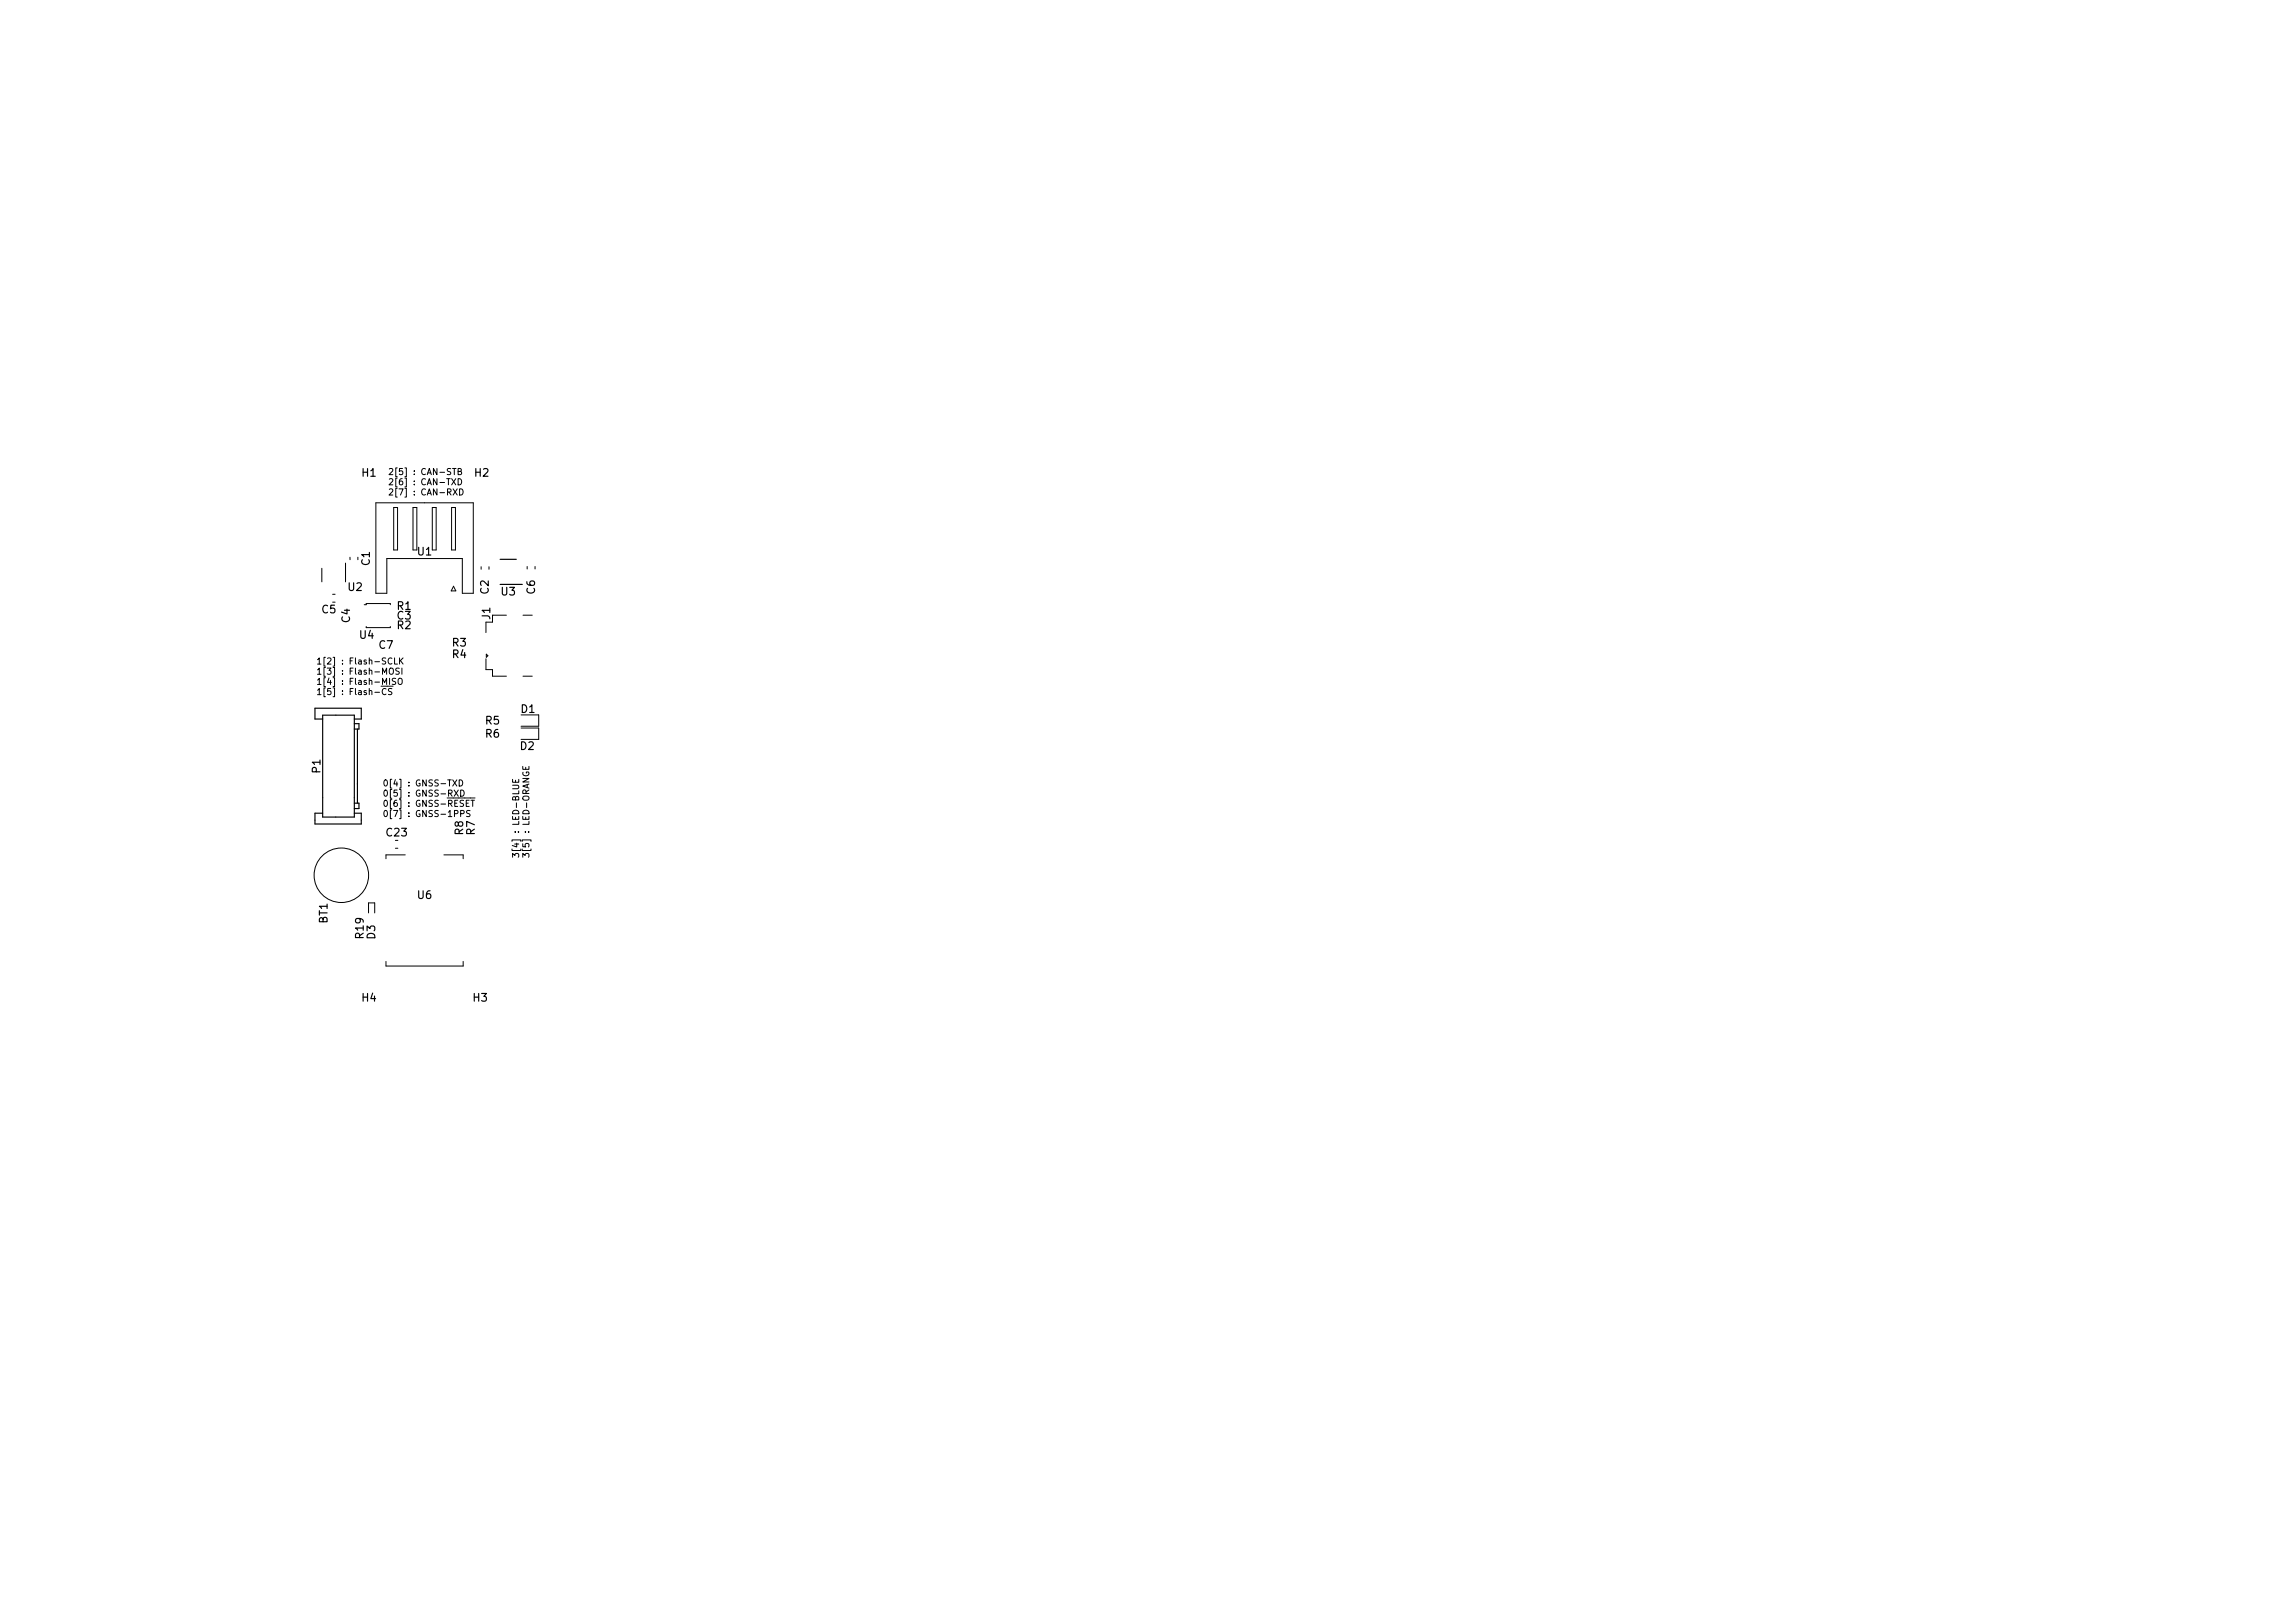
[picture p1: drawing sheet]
<svg xmlns="http://www.w3.org/2000/svg" width="297mm" height="210mm" viewBox="0 0 297 210" stroke-linecap="round" stroke-linejoin="round" font-family="sans-serif">
<defs><g id="words">
<g font-size="1.4">
<text x="46.9" y="61.7">H1</text>
<text x="61.5" y="61.7">H2</text>
<text x="54.1" y="71.9">U1</text>
<text x="45.1" y="76.5">U2</text>
<text x="47.9" y="73.2" transform="rotate(-90 47.9 73.2)">C1</text>
<text x="63.3" y="76.9" transform="rotate(-90 63.3 76.9)">C2</text>
<text x="64.9" y="77.1">U3</text>
<text x="69.3" y="76.9" transform="rotate(-90 69.3 76.9)">C6</text>
<text x="41.7" y="79.4">C5</text>
<text x="45.3" y="80.6" transform="rotate(-90 45.3 80.6)">C4</text>
<text x="46.6" y="82.7">U4</text>
<text x="51.5" y="80.2">C3</text>
<text x="51.5" y="79">R1</text>
<text x="51.5" y="81.5">R2</text>
<text x="58.6" y="83.7">R3</text>
<text x="63.5" y="80.2" transform="rotate(-90 63.5 80.2)">J1</text>
<text x="49.1" y="84">C7</text>
<text x="58.6" y="85.2">R4</text>
<text x="62.9" y="93.8">R5</text>
<text x="62.9" y="95.5">R6</text>
<text x="67.5" y="92.3">D1</text>
<text x="41.5" y="100.1" transform="rotate(-90 41.5 100.1)">P1</text>
<text x="67.4" y="97.1">D2</text>
<text x="50.1" y="108.3">C23</text>
<text x="60" y="108.1" transform="rotate(-90 60 108.1)">R8</text>
<text x="61.5" y="108.1" transform="rotate(-90 61.5 108.1)">R7</text>
<text x="42.4" y="119.6" transform="rotate(-90 42.4 119.6)">BT1</text>
<text x="54.1" y="116.4">U6</text>
<text x="47.1" y="121.5" transform="rotate(-90 47.1 121.5)">R19</text>
<text x="48.6" y="121.6" transform="rotate(-90 48.6 121.6)">D3</text>
<text x="46.9" y="129.7">H4</text>
<text x="61.3" y="129.7">H3</text>
</g>
<g font-size="1.1">
<text x="50.2" y="61.5">2[5] : CAN-STB</text>
<text x="50.2" y="62.8">2[6] : CAN-TXD</text>
<text x="50.2" y="64.2">2[7] : CAN-RXD</text>
<text x="40.9" y="86.1">1[2] : Flash-SCLK</text>
<text x="40.9" y="87.4">1[3] : Flash-MOSI</text>
<text x="40.9" y="88.7">1[4] : Flash-MISO</text>
<text x="40.9" y="90">1[5] : Flash-CS</text>
<text x="49.5" y="101.9">0[4] : GNSS-TXD</text>
<text x="49.5" y="103.2">0[5] : GNSS-RXD</text>
<text x="49.5" y="104.5">0[6] : GNSS-RESET</text>
<text x="49.5" y="105.8">0[7] : GNSS-1PPS</text>
<text x="67.2" y="111.2" transform="rotate(-90 67.2 111.2)">3[4] : LED-BLUE</text>
<text x="68.6" y="111.2" transform="rotate(-90 68.6 111.2)">3[5] : LED-ORANGE</text>
</g>
</g></defs>
<g fill="none" stroke="#000" stroke-width=".13">
<path d="M41.7 73.6v1.8M43.1 77h.3M44.8 72.9v2.5M45.3 72.2v.3M46.4 72.2v.3M47.2 78.3h.2v-.1h3.2v.1M48.7 65.1h12.6v11.8h-1.4v-4.5h-9.8v4.5h-1.4zM51 65.7h.5v5.5h-.5zM53.5 65.7h.5v5.5h-.5zM56 65.7h.5v5.5h-.5zM58.5 65.7h.5v5.5h-.5zM58.5 62l.5 .8"/>
<path d="M58.6 60.7h.5M58.7 63.3l.5 .8M58.7 75.9l.3 .6h-.6zM58.8 60.7v.8M59 62l-.5 .8M59.2 63.3l-.5 .8M59.3 61.1l.4-.1v-.2l-.4-.1v.8h.3l.2-.3-.2-.1M59.3 62a.4 .4 0 0 1 .5 .4 .4 .4 0 0 1-.5 .4zM59.5 63.3a.4 .4 0 0 1 .5 .4 .4 .4 0 0 1-.5 .4zM62.3 73.4v.3M63.3 73.4v.3M63.9 79.7h1.7"/>
<path d="M67.7 79.7h1.3M68.3 73.4v.3M69.3 73.4v.3M47.4 81.2v.1h3.2v-.1M48.6 89.7h.6M50 89.3a.35 .35 0 0 0-.5 .3 .35 .35 0 0 0 .5 .3M50.2 88.9h.7M50.5 86.7l.1-.1a.27 .27 0 0 1 .4 .2v.3a.27 .27 0 0 1-.3 .3 .27 .27 0 0 1-.3-.3zM50.5 87.9v.8M50.8 85.3a.35 .35 0 0 0-.5 .3 .35 .35 0 0 0 .5 .4M50.8 89.2h-.3l-.2 .1v.2l.4 .1 .1 .2-.2 .2h-.3M51.1 85.2v.8h.4"/>
<path d="M51.3 87.9h-.3h-.2v.3l.4 .1 .1 .2-.2 .2-.3-.1M51.6 88l.2-.1a.27 .27 0 0 1 .3 .2v.3a.27 .27 0 0 1-.3 .3 .27 .27 0 0 1-.2-.3zM51.7 86.6h-.3h-.1v.3l.3 .1 .1 .2-.1 .2-.3-.1M51.8 85.2v.8M51.9 85.6l.3 .4M52.1 86.6v.8M52.2 85.2l-.4 .5M63 80.6v1.3M63 85.3v1.4h.8v.9h1.8M63 84.7l.2 .2-.2 .2zM67.5 92.6h2.3v1.5h-2.3M67.5 94.3h2.3v1.5h-2.3"/>
<path d="M67.7 99.3v.4h.8v-.4M67.7 87.6h1.3M68.1 99.4v.3M47.7 118.3v-1.3h.8v1.3M51.2 108.9h.3M51.2 109.9h.3M52.5 110.7h-2.5v.5M57.5 110.7h2.5v.5M58.6 101l.6 .8M58.8 102.4l.6 .8M58.9 105.4h.4v-.3l-.4-.1v.8M59.2 101l-.6 .8"/>
<path d="M59.4 102.4l-.6 .8M59.4 103.4h2.1M59.5 101a.4 .4 0 0 1 .4 .4 .4 .4 0 0 1-.4 .4zM59.7 102.4a.4 .4 0 0 1 .4 .4 .4 .4 0 0 1-.4 .4zM59.7 105.4h.4v-.3l-.4-.1v.8M60.4 104.1h.3M60.8 103.7h-.4v.8h.4M60.9 105h-.3l-.1 .1v.2l.3 .1 .1 .2-.2 .2h-.3M61 103.7h.5M61.2 103.7v.8M66.4 101.7h.6l.2 .2v.1l-.2 .2h-.6M66.4 101v.3h.8v-.3"/>
<path d="M66.8 101.1v.2M67.8 100a.36 .36 0 0 0 .3 .5 .36 .36 0 0 0 .3-.5h-.2v.2M50 124.5v.6h10v-.6"/>
<circle cx="44.2" cy="113.4" r="3.5"/>
</g>
<path d="M64.8 75.7h2.9M64.8 72.5h2.1M41.8 92.6h4.1v13.2h-4.1zM41.8 93.1h-1v-1.4h6v1.4h-.9M45.9 93.7h.6v.7h-.6M46.3 94.4v9.6M41.8 105.3h-1v1.4h6v-1.4h-.9M45.9 104h.6v.7h-.6" fill="none" stroke="#000" stroke-width=".15"/>
<use href="#words"/>
</svg>
